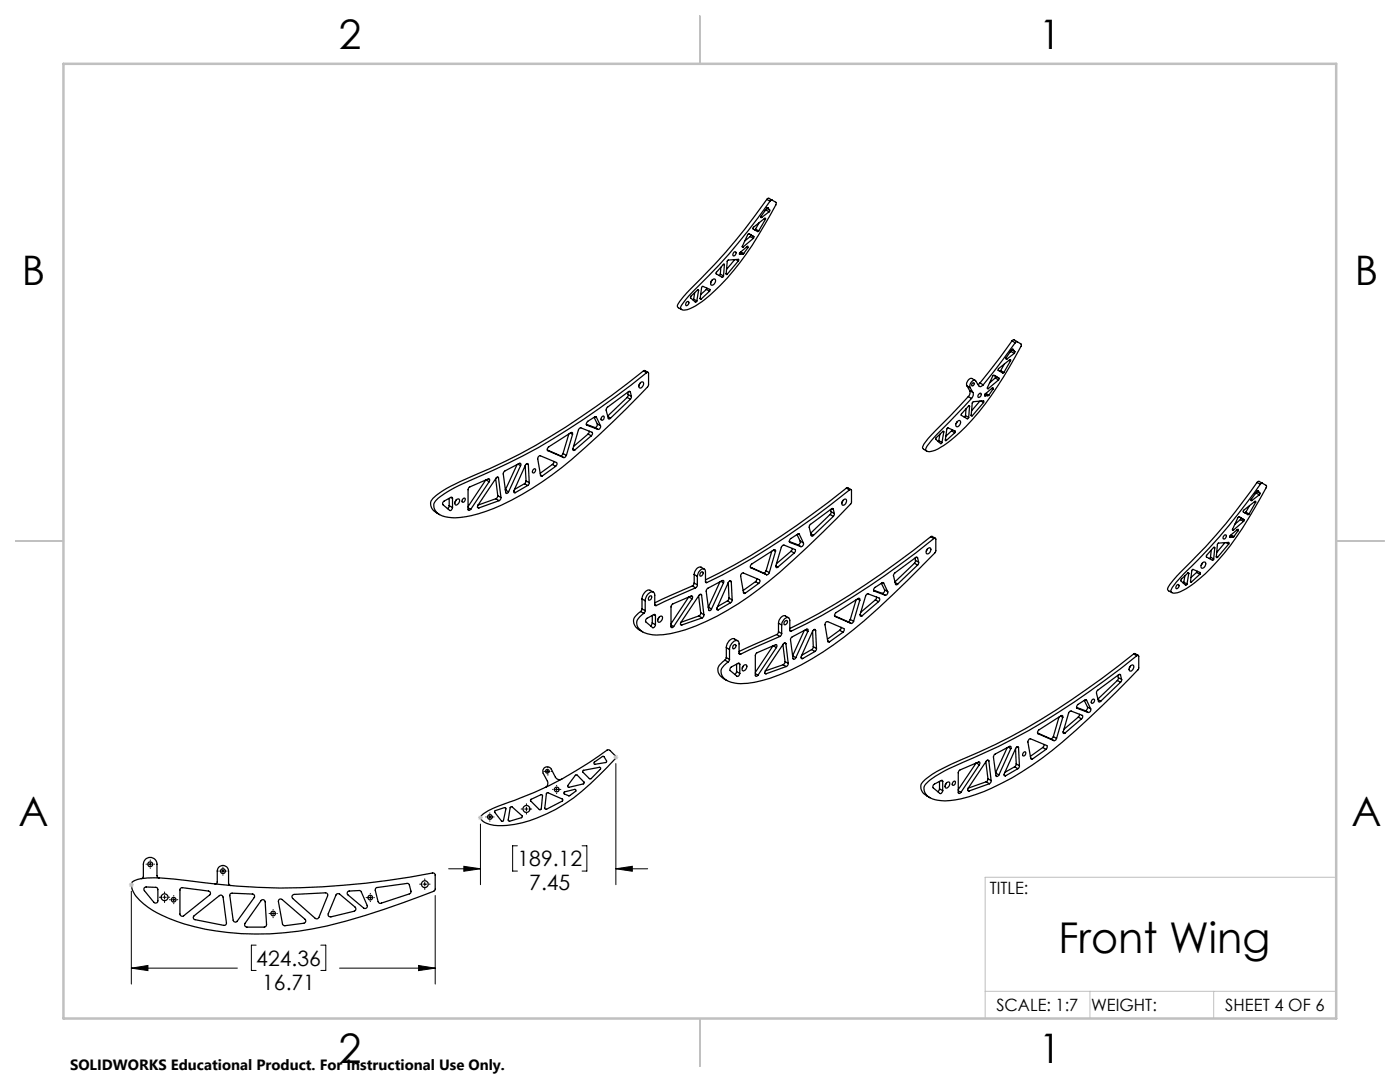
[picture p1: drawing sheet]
<svg xmlns="http://www.w3.org/2000/svg" width="279mm" height="216mm" viewBox="0 0 279 216" stroke-linecap="round" stroke-linejoin="round" font-family="sans-serif">
<defs><g id="words">
<text font-size="8.5" x="211.2" y="190.2">Front Wing</text>
<g font-size="8.1">
<text x="67.6" y="9.7">2</text>
<text x="207.3" y="9.7">1</text>
<text x="4.4" y="57">B</text>
<text x="270.4" y="57">B</text>
<text x="3.7" y="164.9">A</text>
<text x="269.7" y="164.9">A</text>
<text x="67.6" y="212.2">2</text>
<text x="207.3" y="212.2">1</text>
</g>
<g font-size="4.2">
<text x="103.3" y="172.9">189.12</text>
<text x="105.6" y="177.6">7.45</text>
<text x="51.1" y="192.7">424.36</text>
<text x="52.3" y="197.5">16.71</text>
</g>
<g font-size="3.4">
<text x="197.6" y="178.4">TITLE:</text>
<text x="198.8" y="201.7">SCALE: 1:7</text>
<text x="217.7" y="201.8">WEIGHT:</text>
<text x="244.5" y="201.7">SHEET 4 OF 6</text>
</g>
<text font-size="3" x="14" y="213.5">SOLIDWORKS Educational Product. For Instructional Use Only.</text>
</g></defs>
<g fill="none" stroke="#000" stroke-width=".25">
<path d="M153 39.8a126.4 126.4 0 0 1-16 18.7l-1.8 2.4v.3l.8 .6M153 39.8l.4-.3 .7 .4M153 39.8l.7 .3M154.1 39.9l-.4 .2M154.1 39.9l.7 .5 .1 .2a80.9 80.9 0 0 1-9.8 14.9 23.4 23.4 0 0 1-7.4 6.1 1.57 1.57 0 0 1-1.8 0v-.4a19.5 19.5 0 0 1 4-4.6 107.1 107.1 0 0 0 13.8-16.5M138.4 59.7l-.1 .2M138.4 59.7l.7 .3M138.6 58.4l-.2 1.3M139.2 57.9l.2 .1M139.4 58v-.2h-.2l-1.4 1.5 1 1 .3-.3M139.4 58l-.3 2M139.7 59.5l.2 .2"/>
<path d="M141 57.7l.6 .4M141 57.7l-1.2 1.1M141.1 57.5l-.1 .2M141.6 58.1l.1-.4-1.5-.5-.2 .1-.3 2.2 .1 .2h.1M141.6 58.1l-1.7 1.6M142 56.1a.45 .45 0 0 1 .3-.4 .45 .45 0 0 1 .5 .2 .76 .76 0 0 1-.9 .9zM142.1 55.9l-.2 .4M143.8 54.7l-.3 .3M143.8 54.7l.6 .4M143.9 53.3l-.1 1.4M144.4 52.7l.2 .1M144.6 52.8l-.2-.1-1.5 1.8 1.2 .9 .3-.3"/>
<path d="M144.6 52.8l-.2 2.3M144.9 54.6l.2 .1M146.4 50.4l.2-.2a.43 .43 0 0 1 .3 .6 .43 .43 0 0 1-.5 .2l-.1-.2zM146.6 51.8l-1.6 2M146.9 51.8l.5 .3M147.4 52.1v-.3l-2.1 .1-.2 .2-.2 2.7 .2-.1M147.4 52.1l-2.3 2.6M147.6 50.7l.1 .1M147.7 50.4l-.1 .2 .1 .2M147.7 50.4l.6 .3M147.8 50.3l.6 .3M148.1 49.2l.2 .1"/>
<path d="M148.3 50.7l-.6 .1M148.4 50.6l-.1 .1M149 49.3l.3 .1M149.3 49.4l-.1-.3-1.5 1.3M149.3 49.4l-.9 1.2M149.5 46.6l-.3 .2-1.1 2.4 .1 .2 .1-.1M149.5 46.6l.9 .6M149.5 46.6l.3 .2M149.7 47.2l.7 .4M149.7 47.2l-1.1 .9M149.8 46.8l-.1 .4M149.8 46.8l.6 .4"/>
<path d="M150.4 47.6l-2.1 1.7M150.4 47.2v.4M150.8 45.7l-.2 .1M150.8 45.7l.6 .4M151.5 44.4l-.7 1.3M151.8 43.3l.2 .1M152.5 43.6l.3 .2M152.8 43.8v-.2l-.2-.1-2.3 1.9v.3l.9 .5 .2-.1M152.8 43.8l-1.4 2.3M152.9 41.9l.6 .4M152.9 41.9l-.2 .1M153 41.6l-.1 .3"/>
<path d="M153 41.6l.6 .3M153 41.6l-1.1 1.5-.1 .3h.2M153.2 41.5h.1M153.2 41.5l-.2 .1M153.2 41.5l.4 .4M153.5 42.3l-1.5 1.1M153.6 41.9l-.1 .4M125.2 79.3l.6 .4M125.2 79.3l-3.9 3.7M125.3 78.3l.1 .4M125.4 78.7l-.2 .6M125.4 78.7l.6 .4"/>
<path d="M125.6 78.1l.2 .1M125.8 78.2l-.3-.1-4.4 3.3-.1 .4 .4 1.7a.24 .24 0 0 0 .2 .1 .24 .24 0 0 0 .2-.2M125.8 79.7l-4 3.7M125.8 78.2l.2 .9M126 79.1l-.2 .6M127.7 76.4a.41 .41 0 0 1 .7-.1 .41 .41 0 0 1-.1 .6 .46 .46 0 0 1-.3 .5 .46 .46 0 0 1-.5-.2zM127.8 76.4l-.3 .4M128.4 74a145 145 0 0 1-30.6 19.5 53.6 53.6 0 0 0-10.6 5.2l-.4 .4a1.81 1.81 0 0 0-.9 1.7 1.81 1.81 0 0 0 1.2 1.5l.6 .4M128.4 74l.2-.1 .7 .4M128.4 74l.6 .4M137 60.3l.2-.2a.43 .43 0 0 1 .2 .6 .43 .43 0 0 1-.5 .2zM193 77l.6 .4"/>
<path d="M193 77l.5 1M193.3 79.1l-4.4 4.6a26.5 26.5 0 0 0-4.8 5.4v.4l.9 .5M193.3 79.1l.6 .4M193.5 78a1.18 1.18 0 0 1-.2 1.1M193.5 78l.7 .3M193.6 77.4l.6 .9M194.1 76.5l.2-.1a.34 .34 0 0 1 0 .4 .34 .34 0 0 1-.4 .1zM194.2 78.3a1.04 1.04 0 0 1-.3 1.2M194.6 75.9l-.6-.4a1.11 1.11 0 0 0-1 1.5M195.4 78.6l.2-.1a.44 .44 0 0 1 .1 .5 .44 .44 0 0 1-.5 .2zM195.6 76.4l-.4 .3M195.6 76.4l.6 .4"/>
<path d="M196.2 76.8a.52 .52 0 0 1-.9 .2l-.6-1a.81 .81 0 0 0-1.1 .9v.5M196.5 79h.1M196.6 78.6l-.1 .2 .1 .2M196.6 78.6l.6 .4M196.7 78.5l.6 .3M197.1 77.4l.1 .1M197.2 79h-.6M197.3 78.8l-.1 .2M197.9 77.5l.3 .2M198.2 77.7v-.3h-.1l-1.5 1.2M198.2 77.7l-.9 1.1M198.4 74.9l-.3 .1-1 2.3v.2h.1"/>
<path d="M198.4 74.9l1 .6M198.4 74.9l.3 .2M198.6 75.4l.7 .4M198.6 75.4l-1.1 1M198.7 75.1l-.1 .3M198.7 75.1l.7 .4M199.3 75.8l-2.1 1.7M199.4 75.5l-.1 .3M199.7 73.9l-.2 .2M199.7 73.9l.6 .4M200.4 72.6l-.7 1.3M200.8 71.5l.1 .1"/>
<path d="M201.4 71.9l.2 .1M201.6 72l.1-.2h-.1l-2.4 1.9v.2l.9 .6 .2-.2M201.6 72l-1.3 2.3M201.8 70.1l.6 .4M201.8 70.1l-.2 .2M201.9 69.8l-.1 .3M201.9 69.8l-1.1 1.6-.1 .2h.2M201.9 69.8l.6 .4M202 68l-2.5 3.4-3.9 5M202 68l.4-.2 .6 .4M202 68l.6 .4M202.1 69.7h.1"/>
<path d="M202.2 69.7l-.3 .1M202.2 69.7l.3 .5M202.4 70.5l-1.5 1.1M202.5 70.2l-.1 .3M202.6 68.4l-6.4 8.4M203 68.2l.8 .5v.2a72.8 72.8 0 0 1-11.1 16.3 18.2 18.2 0 0 1-6.7 4.8 .96 .96 0 0 1-1.3-.3l.1-.2a20.8 20.8 0 0 1 4-4.7l5.1-5.3M203 68.2l-.4 .2M87.5 99.4a35.3 35.3 0 0 1 8.9-4.7 135.4 135.4 0 0 0 29.5-17.8l3.1-2.5a.21 .21 0 0 1 .3-.1 .21 .21 0 0 1 .1 .2l-.1 2.6a177.2 177.2 0 0 1-19.2 17.7 47.7 47.7 0 0 1-16.1 8.1 9.2 9.2 0 0 1-6.3-.2 1.84 1.84 0 0 1-1.1-1.6 1.84 1.84 0 0 1 .9-1.7zM89.6 99.4v1.5M90 99.3l.3 .1M90.3 99.4l-.2-.2-1.4 .8a.51 .51 0 0 0-.3 .7l1.3 1.1a.53 .53 0 0 0 .6-.5M90.3 99.4v1.9"/>
<path d="M91 99.8a.41 .41 0 0 1 .7-.2 .41 .41 0 0 1-.1 .7 .43 .43 0 0 1-.3 .4 .43 .43 0 0 1-.5-.3zM91 99.8l-.2 .4M92.4 99.6a.27 .27 0 0 1 .3-.2 .27 .27 0 0 1 .1 .4 .31 .31 0 0 1-.3 .4 .31 .31 0 0 1-.3-.3zM96.9 95.8l-3.5 5.3M97 95.7l.6 .4M97.6 96.1a.3 .3 0 0 0 .2-.3 .3 .3 0 0 0-.4-.2l-3.8 1.7-.2 .3v4a.27 .27 0 0 0 .3 .3 .27 .27 0 0 0 .2-.3M97.6 96.1l-3.7 5.5M98.9 95.5l.4 3.4M99 99.5l.6 .4M99 99.5l-3.6 1.3M99.2 95.2l.3 .2M99.3 98.9l-.1 .4-.2 .2"/>
<path d="M99.3 98.9l.7 .4M99.5 95.4a.25 .25 0 0 0-.3-.2 .25 .25 0 0 0-.2 .2l-3.6 5.4a.31 .31 0 0 0-.2 .3 .31 .31 0 0 0 .4 .3M99.5 95.4l.5 3.9M99.6 99.9l-4 1.5M100 99.3l-.2 .4-.2 .2M100.9 97.8h.1M100.9 97.8l.6 .3M102.6 98.1l.3 .2M103.2 92.7l-2.3 5.1M103.4 92.6l.5 .3M103.9 92.9a.26 .26 0 0 0 .1-.3 .26 .26 0 0 0-.4-.1l-3.1 1.7-.1 .4 .5 3.7a.29 .29 0 0 0 .4 .2 .29 .29 0 0 0 .2-.4M103.9 92.9l-2.4 5.2"/>
<path d="M104.7 96.5l.6 .4M104.7 96.5l-2 1.1M104.8 92.9l.2 3.1M105 96l-.3 .5M105 96l.6 .3M105.1 92.5l.3 .2M105.3 96.9l-2.4 1.4M105.4 92.7l-.2-.2-.4 .4-2.2 5v.4h.3M105.4 92.7l.2 3.6M105.6 96.3l-.3 .6M106.5 93.6h.1a.42 .42 0 0 1 .3 .5 .42 .42 0 0 1-.5 .3l-.1-.4zM107.8 94.8l.4 .2"/>
<path d="M109.2 89.8l2.7 1.1M109.3 89.9h.1M109.3 89.9l3.2 1.4M110.2 92.7l.7 .4M110.2 92.7l-2.4 1.7M110.5 92.1v.3l-.3 .3M110.9 93.1a.52 .52 0 0 0 .2-.8l-3.3-1.4a.55 .55 0 0 0-.5 .7l.6 3.3 .3 .1M110.9 93.1l-2.7 1.9M111.9 90.9l.6 .4M112.4 90.5l-.3 .4h-.2M112.4 90.5l.6 .4M113 90.9l-.2 .3-.3 .1"/>
<path d="M113.5 86.6l-1.1 3.9M113.8 86.4l.5 .3M114.3 86.7a.24 .24 0 0 0 0-.3 .24 .24 0 0 0-.4-.1l-4.4 2.8a.5 .5 0 0 0-.2 .8M114.3 86.7l-1.3 4.2M114.3 89.6l.4 .2M117 84.7l1.7 .6M117.1 84.8h.1M117.1 84.8l2.2 .9M117.4 86.6l.6 .4M117.4 86.6l-2.9 2.5M117.6 86l-.2 .6M118 87a.46 .46 0 0 0 .1-.7l-2.2-.9h-.2l-.2 .3-1.2 3.8a.24 .24 0 0 0 .1 .3 .24 .24 0 0 0 .3 0"/>
<path d="M118 87l-3.3 2.8M118.6 83.3l.6 1.3M118.7 85.3l.6 .4M118.9 83.1l.1 .2M119 83.3l-.3-.1-1.4 .9a.52 .52 0 0 0-.2 .7M119 83.3l.8 1.6M119.2 84.6a.57 .57 0 0 1-.5 .7M119.2 84.6l.6 .3M119.8 84.9a.58 .58 0 0 1-.5 .8M120.1 83.2l.2-.2a.34 .34 0 0 1 .3 .3 .34 .34 0 0 1-.2 .4l-.2 .2-.3-.2zM121.3 83.1l.5 .3M168.2 99.8l.3-.2a.39 .39 0 0 1 .5 .2 .39 .39 0 0 1-.2 .5 .43 .43 0 0 1-.3 .5 .43 .43 0 0 1-.5-.3z"/>
<path d="M168.3 99.8l-.3 .4M168.9 97.4a155.4 155.4 0 0 1-28.1 18.3M168.9 97.4l.3-.1 .6 .4M168.9 97.4l.6 .4M169.5 97.8a.21 .21 0 0 1 .3-.1 .21 .21 0 0 1 .1 .2v2.6a196.7 196.7 0 0 1-18.4 17 46.4 46.4 0 0 1-17.7 8.9 7.7 7.7 0 0 1-5.8-.5 1.8 1.8 0 0 1 .1-3.2l.4-.3M169.5 97.8a150.5 150.5 0 0 1-28.4 18.4M187.4 87.9l-.1 .2M187.4 87.9l.6 .4M187.6 86.6l-.2 1.3M188.1 86.1l.2 .1M188.3 86.2l-.1-.2-1.5 1.5 1 1 .3-.2M188.3 86.2l-.3 2.1"/>
<path d="M188.7 87.8l.2 .1M189.9 86l.6 .4M189.9 86l-1.1 1M190 85.7l-.1 .3M190.5 86.4l.1-.4-1.5-.6-.2 .2-.2 2.2v.1h.2M190.5 86.4l-1.6 1.5M191 84.1l-.2 .5M191.1 84.1a.39 .39 0 0 1 .6-.1 .39 .39 0 0 1-.1 .6 .47 .47 0 0 1-.3 .5 .47 .47 0 0 1-.6-.2zM192.7 82.9l-.3 .3M192.7 82.9l.6 .4M192.8 81.6l-.1 1.3M193.3 81l.2 .1"/>
<path d="M193.5 81.1l-.1-.1-1.6 1.7v.2l1.2 .7 .3-.3M193.5 81.1l-.2 2.2M193.8 82.8l.3 .1M195.5 80l-1.6 2M195.8 80l.5 .3M196.3 80.3v-.3l-2.2 .2-.3 2.7 .1 .1 .2-.1M196.3 80.3l-2.2 2.6M249.7 99.8l.1 .1M250.7 98.4l.1-.3 .6 .3M250.7 98.4l.6 .3M250.7 98.4l-.2 .1M250.9 96.3a120.6 120.6 0 0 1-16.1 18.7l-1.3 1.6-.5 .9 .2 .4 .7 .4"/>
<path d="M250.9 96.3l.3-.3 .7 .4M250.9 96.3l.6 .3M251 97.9h.1M251.1 97.9l-.2 .1-1.2 1.6v.3h.1M251.1 97.9l.3 .5M251.3 98.7l-1.5 1.2M251.4 98.4l-.1 .3M251.9 96.4l.8 .4 .1 .3a92.9 92.9 0 0 1-8.5 13.3 29.9 29.9 0 0 1-8.2 7.4 2.7 2.7 0 0 1-2.2 .5l-.2-.3v-.3a17.2 17.2 0 0 1 4-4.6 113 113 0 0 0 13.8-16.5M251.9 96.4l-.4 .2M89.6 100.9v.3l-.3 .3M89.6 100.9l.7 .4M93.4 101.3l.5 .3"/>
<path d="M95.3 101.2l.3 .2M128.1 119.5l.7 .4M128.1 119.5v2M128.8 119.9a1.61 1.61 0 0 1 1.6-1.8l.3 .5v2M128.8 119.9v1.9M129.6 119.1l.2-.2a.45 .45 0 0 1 .2 .6 .45 .45 0 0 1-.6 .2zM130.4 118.1l-.6-.3a1.49 1.49 0 0 0-1.7 1.5v.2M138.1 119.5a.3 .3 0 0 0 .2-.4 .3 .3 0 0 0-.4-.2l-3.6 1.6-.3 .3-.1 4.2a.27 .27 0 0 0 .3 .3 .27 .27 0 0 0 .2-.3M138.1 119.5l-3.7 5.5M138.1 119.5l-.7-.4-3.5 5.4M138.2 116.9l-7.5 3.4M138.2 116.9l.6 .4"/>
<path d="M138.5 116.3l-.1 .5-.2 .1M138.5 114.6l.7 .4M138.5 116.3l.7 .4M138.5 114.6v1.7M138.8 117.3l-7.8 3.5M139.2 116.7l-.1 .3-.3 .3M139.2 115a1.46 1.46 0 0 1 1.3-1.5l.2 .2 .1 .4v1.9M139.2 115v1.7M139.4 118.9l.4 3.4M139.7 118.6l.3 .1M139.8 114.3l.3-.2a.45 .45 0 0 1 .1 .6 .45 .45 0 0 1-.5 .2zM140 118.7a.27 .27 0 0 0-.3-.1 .27 .27 0 0 0-.2 .2l-3.6 5.4-.1 .4 .3 .1"/>
<path d="M140 118.7l.5 4M140.5 113.6l-.6-.4a1.3 1.3 0 0 0-1.4 1.4M140.8 116l.1 .3 .2-.1M140.8 116.1l.3 .1M143.7 116.1l-2.3 5M143.9 116l.5 .3M144.4 116.3a.26 .26 0 0 0 .1-.3 .26 .26 0 0 0-.4-.1l-2.9 1.5-.2 .3 .4 4a.29 .29 0 0 0 .4 .1 .29 .29 0 0 0 .2-.3M144.4 116.3l-2.4 5.2M145.2 119.9l.6 .4M145.2 119.9l-2 1.1M145.3 116.3l.2 3M145.5 119.3l-.3 .6"/>
<path d="M145.5 119.3l.6 .4M145.6 115.9l.3 .2M145.9 116.1l-.1-.2-.4 .2-2.3 5.1a.25 .25 0 0 0-.1 .4 .25 .25 0 0 0 .4 .1M145.9 116.1l.2 3.6M146.1 119.7l-.3 .6M148.4 118.1l.3 .3M149.8 113.2l2.6 1.1M149.8 113.3h.1M149.8 113.3l3.2 1.4M150.8 116.1l.6 .3M150.8 116.1l-2.5 1.7M151 115.5l-.2 .6"/>
<path d="M151.4 116.4a.5 .5 0 0 0 .2-.7l-3.3-1.4a.55 .55 0 0 0-.5 .7l.6 3.3 .1 .1h.2M151.4 116.4l-2.7 2M152.4 114.3l.6 .4M152.9 113.9l-.3 .4h-.2M152.9 113.9l.6 .4M153.5 114.3l-.2 .3-.3 .1M154 110l-1.1 3.9M154.3 109.8l.5 .2M154.8 110a.23 .23 0 0 0-.1-.3 .23 .23 0 0 0-.3 0l-4.4 2.8a.53 .53 0 0 0-.2 .8M154.8 110l-1.3 4.3M154.8 113l.4 .2M157.5 108.1l1.7 .6"/>
<path d="M157.6 108.2h.1M157.6 108.2l2.2 .9M157.9 110l.6 .3M157.9 110l-2.9 2.5M158.1 109.4l-.2 .6M158.5 110.3a.46 .46 0 0 0 .1-.7l-2.1-.8h-.3l-.2 .3-1.2 3.8a.24 .24 0 0 0 .1 .3 .24 .24 0 0 0 .3 0M158.5 110.3l-3.3 2.9M159.1 106.7l.6 1.3M159.2 108.7l.6 .4M159.3 106.5l.2 .1M159.5 106.6l-.2-.1-1.5 1a.57 .57 0 0 0-.2 .7M159.5 106.6l.8 1.7"/>
<path d="M159.7 108a.57 .57 0 0 1-.5 .7M159.7 108l.6 .3M160.3 108.3a.58 .58 0 0 1-.5 .8M161.8 106.5l.5 .3M165.7 102.7l.6 .3M165.7 102.7l-3.9 3.7M165.8 101.7l.1 .4M165.9 102.1l-.2 .6M165.9 102.1l.6 .4M166.1 101.5l.2 .1M166.3 101.6l-.2-.1-4.4 3.2-.2 .5 .4 1.7a.24 .24 0 0 0 .2 .1 .24 .24 0 0 0 .2-.2M166.3 103l-4 3.8"/>
<path d="M166.3 101.6l.2 .9M166.5 102.5l-.2 .5M170.9 119.7l-1.2 3.9M171.1 119.5l.5 .3M171.6 119.8a.24 .24 0 0 0 0-.4 .24 .24 0 0 0-.3 0l-4.4 2.8a.57 .57 0 0 0-.2 .8M171.6 119.8l-1.2 4.2M174.3 117.8l1.7 .6M174.4 117.9h.1M174.4 117.9l2.3 .9M174.7 119.7l.6 .4M174.7 119.7l-2.9 2.5M174.9 119.1l-.2 .6"/>
<path d="M175.9 116.4l.6 1.3M176 118.4l.7 .4M176.2 116.2l.2 .1M176.4 116.3l-.3-.1-1.4 1a.46 .46 0 0 0-.3 .7M176.4 116.3l.8 1.8M176.5 117.7a.57 .57 0 0 1-.5 .7M176.5 117.7l.7 .4M177.2 118.1a.57 .57 0 0 1-.5 .7M178.6 116.2l.6 .3M182.5 112.4l.6 .3M182.5 112.4l-3.9 3.7M182.6 111.4l.1 .4"/>
<path d="M182.7 111.8l-.2 .6M182.7 111.8l.6 .4M182.9 111.2l.2 .1M183.1 111.3l-.3-.1-4.3 3.2-.2 .5 .4 1.7a.24 .24 0 0 0 .3 .1 .24 .24 0 0 0 .2-.2M183.1 111.3l.2 .9M183.1 112.7l-3.9 3.8M183.3 112.2l-.2 .5M185.1 109.5l-.2 .4M185.1 109.5a.38 .38 0 0 1 .6-.1 .38 .38 0 0 1 0 .6 .48 .48 0 0 1-.3 .5 .48 .48 0 0 1-.6-.2zM185.7 107.1a155.4 155.4 0 0 1-28.1 18.3M185.7 107.1l.2-.1 .8 .4M185.7 107.1l.7 .4"/>
<path d="M186.4 107.5a150.5 150.5 0 0 1-28.5 18.4M186.4 107.5a.21 .21 0 0 1 .2-.1 .21 .21 0 0 1 .2 .2l-.1 2.6a196.7 196.7 0 0 1-18.4 17 46.4 46.4 0 0 1-17.7 8.9 8 8 0 0 1-5.8-.5 1.81 1.81 0 0 1 .1-3.2l.4-.3M234.8 116.8l.3-.2a.43 .43 0 0 1 .1 .6 .43 .43 0 0 1-.5 .2zM236.3 116.2l-.2 .1M236.3 116.2l.6 .3M236.5 114.9l-.2 1.3M237.1 114.3l-1.4 1.4v.2l.9 .9 .3-.3M237.1 114.3h.1v.1M237.1 114.3l.1 .1M237.2 114.4l-.3 2.1M237.6 116l.2 .1M238.8 114.2l.7 .4"/>
<path d="M238.8 114.2l-1.1 1.1M238.9 114l-.1 .2M239.5 114.6v-.4l-1.4-.6-.2 .1-.3 2.3v.2l.2-.1M239.5 114.6l-1.7 1.5M240 112.4l-.3 .4M240 112.3a.39 .39 0 0 1 .6-.1 .39 .39 0 0 1 0 .6 .48 .48 0 0 1-.4 .5 .48 .48 0 0 1-.5-.2zM241.6 111.2l-.3 .2M241.6 111.2l.6 .3M241.7 109.8l-.1 1.4M242.3 109.2l.1 .1M242.4 109.3v-.1l-.2 .1-1.5 1.6 .1 .2 1.2 .7 .2-.3M242.4 109.3l-.2 2.2"/>
<path d="M242.7 111.1l.3 .1M244.3 106.9l.2-.2a.44 .44 0 0 1 .2 .6 .44 .44 0 0 1-.6 .2v-.4zM244.5 108.3l-1.7 1.9M244.7 108.3l.5 .2M245.2 108.5v-.3l-2.1 .2-.1 .1-.3 2.7h.3M245.2 108.5l-2.2 2.7M245.4 107.2h.1M245.5 106.9l-.1 .2 .1 .1M245.5 106.9l.6 .3M245.7 106.8l.5 .3M246 105.7l.2 .1M246.1 107.2h-.6"/>
<path d="M246.2 107.1l-.1 .1M246.8 105.8l.3 .1M247.1 105.9l.1-.2-.2-.1-1.5 1.3M247.1 105.9l-.9 1.2M247.3 103.1l-.2 .2-1.1 2.4v.1h.2M247.3 103.1l.9 .6M247.3 103.1l.3 .2M247.5 103.7l.7 .3M247.5 103.7l-1 .9M247.6 103.3l-.1 .4M247.6 103.3l.6 .4M248.2 104l-2 1.8"/>
<path d="M248.2 103.7l.1 .2-.1 .1M248.6 102.2l-.2 .1M248.6 102.2l.7 .4M249.4 100.9l-.8 1.3M250.3 100.1l.3 .2M250.6 100.3v-.3h-.1l-2.4 1.9v.3l.9 .5 .3-.1M250.6 100.3l-1.3 2.3M127.8 122a2.35 2.35 0 0 0-1.3 2.2 2.58 2.58 0 0 0 1.7 1.9M127.8 122l.7 .4M128.1 121.5l-.3 .5M128.1 121.5l.7 .3M128.8 121.8l-.3 .6"/>
<path d="M130.2 124.3l-.4 .6M130.2 124.3l.6 .4M130.2 122.8v1.5M130.5 122.6l-1.3 .8a.56 .56 0 0 0-.3 .7l1.3 1.1a.53 .53 0 0 0 .6-.5M130.5 122.6h.2l.1 .2M130.5 122.7l.3 .1M130.7 120.6l.1 .3 .2-.1M130.7 120.6l.3 .2M130.8 122.8v1.9M131.5 123.2a.41 .41 0 0 1 .7-.2 .41 .41 0 0 1-.1 .7 .43 .43 0 0 1-.3 .4 .43 .43 0 0 1-.5-.3zM131.6 123.2l-.3 .3M133.9 124.7l.5 .3"/>
<path d="M135.8 124.6l.3 .1M139.5 122.9l.6 .4M139.5 122.9l-3.6 1.3M139.8 122.3l-.1 .5-.2 .1M139.8 122.3l.7 .4M140.1 123.3l-4 1.4M140.5 122.7l-.1 .3-.3 .3M141.4 121.1h.1M141.4 121.1l.6 .4M143.1 121.5l.3 .2M144.7 131.7a2.16 2.16 0 0 0-1.4 2.5 2.85 2.85 0 0 0 1.8 1.6M144.7 131.7l.6 .4"/>
<path d="M145 131.2l-.3 .5M145 129.2l.6 .4M145 131.2l.6 .4M145 129.2v2M145.6 131.6l-.3 .5M145.6 129.6a1.68 1.68 0 0 1 1.6-1.8l.3 .5v2.1M145.6 129.6v2M145.8 120.3l-2.4 1.4M146.5 128.7l.1-.1a.37 .37 0 0 1 .3 .4 .37 .37 0 0 1-.3 .4h-.1a.34 .34 0 0 1-.3-.3 .34 .34 0 0 1 .2-.3zM147 134l-.4 .6M147 134l.6 .4M147 132.5v1.5"/>
<path d="M147.2 127.8l-.6-.3a1.56 1.56 0 0 0-1.6 1.7M147.3 132.4l-1.4 .7-.2 .5v.2l1.4 1.1a.48 .48 0 0 0 .5-.5M147.3 132.4l.2-.1 .1 .2M147.3 132.4l.3 .1M147.5 130.4l.1 .2 .2-.1M147.5 130.4l.3 .1M147.6 132.5v1.9M148.4 132.9l-.3 .4M148.5 132.7a.38 .38 0 0 1 .5 .1 .38 .38 0 0 1 0 .5 .56 .56 0 0 1-.9 .4v-.4zM150.7 134.4l.6 .3M152.6 134.3l.3 .1M154.3 128.9l-3.6 5.3"/>
<path d="M154.3 128.8l.6 .4M154.9 129.2a.3 .3 0 0 0 .2-.3 .3 .3 0 0 0-.3-.2l-4 1.8-.1 4.2a.26 .26 0 0 0 .3 .3 .26 .26 0 0 0 .3-.3M154.9 129.2l-3.6 5.5M155 126.6l-7.5 3.4M155 126.6l.6 .4M155.4 126l-.4 .6M155.4 124.4l.6 .3M155.4 126l.6 .4M155.4 124.4v1.6M155.6 127l-7.8 3.5M156 126.4l-.4 .6M156 124.7a1.46 1.46 0 0 1 1.3-1.5l.3 .6v2"/>
<path d="M156 124.7v1.7M156.2 128.6l.5 3.4M156.3 132.6l.6 .4M156.3 132.6l-3.6 1.3M156.6 124.1l.3-.3a.37 .37 0 0 1 .3 .4 .37 .37 0 0 1-.3 .4h-.4zM156.6 128.3l.2 .1M156.7 132l-.1 .3-.3 .3M156.7 132l.6 .4M156.8 128.4a.27 .27 0 0 0-.2-.1 .27 .27 0 0 0-.3 .2l-3.5 5.3a.32 .32 0 0 0-.2 .4 .32 .32 0 0 0 .3 .2M156.8 128.4l.5 4M156.9 133l-4 1.4M157.3 132.4l-.1 .4-.3 .2"/>
<path d="M157.4 123.3l-.7-.4a1.3 1.3 0 0 0-1.3 1.5M157.6 125.8l.1 .2 .2-.1M157.6 125.8l.3 .1M158.2 130.8l.6 .4M158.2 130.8v.1M159.9 131.2l.3 .2M160.5 125.8l-2.3 5M160.7 125.7l.5 .3M161.2 126a.26 .26 0 0 0 .1-.3 .26 .26 0 0 0-.3-.1l-3 1.5-.2 .3 .5 4a.31 .31 0 0 0 .3 .1 .31 .31 0 0 0 .2-.3M161.2 126l-2.4 5.2M162 129.6l.6 .4M162 129.6l-2 1.1"/>
<path d="M162.2 126l.1 3M162.3 129l-.3 .6M162.3 129l.6 .4M162.5 125.6l.3 .2M162.6 130l-2.4 1.4M162.8 125.8l-.3-.2-.3 .3-2.3 5.1a.27 .27 0 0 0 0 .3 .27 .27 0 0 0 .3 .1M162.8 125.8l.1 3.6M162.9 129.4v.4l-.3 .2M165.2 127.8l.4 .3M166.5 122.9l2.7 1.1M166.6 123h.1M166.7 123l3.1 1.4"/>
<path d="M167.6 125.8l.6 .4M167.6 125.8l-2.5 1.7M167.9 125.2l-.1 .3-.2 .3M168.2 126.2a.5 .5 0 0 0 .2-.8l-3.2-1.4a.55 .55 0 0 0-.6 .7l.6 3.3 .4 .1M168.2 126.2l-2.6 1.9M169.2 124l.6 .4M169.7 123.6l-.2 .4h-.3M169.7 123.6l.7 .4M170.4 124l-.4 .4h-.2M171.7 122.7l.3 .2M175.3 120.1a.46 .46 0 0 0 .2-.8l-2.3-.8-.3 .1-1.2 4v.3h.3M175.3 120.1l-3.3 2.8"/>
<path d="M216.4 139.8l.6 1.3M216.7 139.6l.2 .1M216.9 139.7h-.4l-1.3 .8a.57 .57 0 0 0-.3 .8M216.9 139.7l.8 1.7M218 139.6l.1-.1a.41 .41 0 0 1 .4 .5 .41 .41 0 0 1-.5 .3 .38 .38 0 0 1-.3-.3 .38 .38 0 0 1 .3-.4zM219.1 139.6l.6 .3M223 135.8l.6 .3M223 135.8l-3.9 3.7M223.1 134.8l.1 .4M223.2 135.2l-.2 .6M223.2 135.2l.6 .4M223.4 134.6l.2 .1"/>
<path d="M223.6 134.7l-.1-.2-.2 .1-4.3 3.2-.2 .5 .4 1.6a.24 .24 0 0 0 .3 .2 .24 .24 0 0 0 .2-.2M223.6 134.7l.2 .9M223.6 136.1l-3.9 3.8M223.8 135.6l-.2 .5M225.6 132.9l.1-.1a.38 .38 0 0 1 .6 .1 .38 .38 0 0 1-.1 .5 .44 .44 0 0 1-.3 .5 .44 .44 0 0 1-.5-.2v-.5zM225.6 132.9l-.2 .4M226.2 130.5a145 145 0 0 1-30.6 19.5 51.5 51.5 0 0 0-10.5 5.2l-.5 .3a1.81 1.81 0 0 0-.8 1.8 1.81 1.81 0 0 0 1.1 1.5l.7 .4M226.2 130.5l.2-.1 .8 .4M226.2 130.5l.7 .3M105.9 159.5l2-.9h.3l-.2 2.9-.3 .1-1.8-1.8zM109.1 158.2h.3l2.8 1.2 .1 .3-3.4 1.8-.2-.2zM112.1 155.5a.94 .94 0 0 1-1.3-.4l-.8-1.6a.91 .91 0 0 0-1.2-.4 .91 .91 0 0 0-.4 1.2l.9 1.6a.94 .94 0 0 1-.5 1.2"/>
<path d="M112.6 158l2.1-.5a.22 .22 0 0 1 .2 .1 .22 .22 0 0 1 0 .3l-1.3 .9-1-.4zM114.8 154.7h.4l1.4 1.4v.2l-3 .8a.22 .22 0 0 1-.3-.1 .22 .22 0 0 1 0-.3zM116.3 153.7l3.3-.6a.22 .22 0 0 1 .3 .1 .22 .22 0 0 1-.1 .3l-2 1.9-1.5-1.3zM118.6 152.1l1.7-1.2 .2 .1 .6 .9-.2 .3-2.1 .3a.24 .24 0 0 1-.3-.1 .24 .24 0 0 1 .1-.3zM184.7 156.5a16.9 16.9 0 0 1 5.7-3.6 131.3 131.3 0 0 0 30.2-17.2l6.3-4.9a.21 .21 0 0 1 .2 0 .21 .21 0 0 1 .2 .2l-.1 2.6a190.5 190.5 0 0 1-19.2 17.7 48.3 48.3 0 0 1-16.2 8.1 9.3 9.3 0 0 1-6.2-.2 1.83 1.83 0 0 1-.9-2.7zM187.5 157.4l-.4 .6M187.5 157.4l.6 .4M187.5 155.9v1.5M187.8 155.8l-1.3 .7-.3 .5v.2l1.4 1.1a.53 .53 0 0 0 .5-.5M187.8 155.8h.3v.1M187.8 155.8l.3 .1M188.1 155.9v1.9"/>
<path d="M188.8 156.3a.41 .41 0 0 1 .7-.2 .41 .41 0 0 1-.1 .7 .43 .43 0 0 1-.3 .4 .43 .43 0 0 1-.5-.3zM188.9 156.2l-.3 .4M190.2 156.1l.2-.2a.34 .34 0 0 1 .3 .3 .34 .34 0 0 1-.2 .4l-.2 .1-.3-.1zM191.2 157.8l.6 .3M193.1 157.7l.3 .1M194.8 152.3l-3.6 5.3M194.8 152.2l.6 .4M195.4 152.6a.3 .3 0 0 0 .2-.3 .3 .3 0 0 0-.3-.3l-4 1.8-.1 4.4 .3 .1 .3-.2M195.4 152.6l-3.6 5.5M196.7 152l.5 3.4M196.8 156l.6 .4M196.8 156l-3.6 1.3"/>
<path d="M197.1 151.7l.2 .1M197.2 155.4l-.2 .5-.2 .1M197.2 155.4l.6 .4M197.3 151.8a.27 .27 0 0 0-.2-.1 .27 .27 0 0 0-.3 .2l-3.5 5.3a.32 .32 0 0 0-.2 .4 .32 .32 0 0 0 .3 .2M197.3 151.8l.5 4M197.4 156.4l-4 1.4M197.8 155.8l-.1 .3-.3 .3M198.7 154.2h.1M198.7 154.2l.7 .4M200.4 154.6l.3 .2M201 149.2l-2.3 5M201.2 149.1l.5 .3"/>
<path d="M201.7 149.4a.26 .26 0 0 0 .1-.3 .26 .26 0 0 0-.3-.2l-3.1 1.8-.1 .4 .5 3.7a.32 .32 0 0 0 .3 .1 .32 .32 0 0 0 .3-.3M201.7 149.4l-2.3 5.2M202.5 153l.6 .4M202.5 153l-2 1.1M202.7 149.4l.1 3M202.8 152.4l-.3 .6M202.8 152.4l.6 .4M203 149l.3 .2M203.1 153.4l-2.4 1.4M203.3 149.2a.29 .29 0 0 0-.4-.2 .29 .29 0 0 0-.2 .3l-2.3 5v.5h.3M203.3 149.2l.1 3.6M203.4 152.8l-.1 .4-.2 .2"/>
<path d="M204.2 150.2l.2-.2a.34 .34 0 0 1 .4 .3 .34 .34 0 0 1-.3 .4l-.2 .1-.2-.1zM205.7 151.2l.4 .2M207.1 146.3l2.6 1.1M207.2 146.4l3.1 1.4M207.2 146.4h.1M208.1 149.2l.6 .3M208.1 149.2l-2.5 1.7M208.4 148.6l-.3 .6M208.7 149.5a.6 .6 0 0 0 .2-.7l-3.2-1.4a.61 .61 0 0 0-.6 .7l.6 3.2 .1 .2 .3-.1M208.7 149.5l-2.6 1.9M209.7 147.4l.6 .4M210.2 147l-.3 .4h-.2"/>
<path d="M210.2 147l.7 .4M210.9 147.4l-.3 .3-.3 .1M211.3 143.1l-1.1 3.9M211.7 142.9l.4 .3M212.1 143.2a.24 .24 0 0 0 0-.4 .24 .24 0 0 0-.3 0l-4.4 2.8a.57 .57 0 0 0-.2 .8M212.1 143.2l-1.2 4.2M212.2 146l.3 .3M214.8 141.1l1.7 .7M214.9 141.3h.1M214.9 141.3l2.3 .9M215.2 143.1l.6 .3M215.2 143.1l-2.9 2.5"/>
<path d="M215.4 142.5l-.2 .6M215.8 143.4a.46 .46 0 0 0 .2-.7l-2.4-.8-.3 .4-1.1 3.7a.23 .23 0 0 0 0 .3 .23 .23 0 0 0 .3 0M215.8 143.4l-3.3 2.9M216.5 141.8l.7 .4M217 141.1a.57 .57 0 0 1-.5 .7M217 141.1l.7 .3M217.7 141.4a.54 .54 0 0 1-.5 .8M26.4 176l.2-.2a9.7 9.7 0 0 1 5.5-.6l2.6 .2a142 142 0 0 0 33.9 1.2 179 179 0 0 0 17.9-2.4l.4 .3v3l-.2 .2a144.5 144.5 0 0 1-24.3 7.6 52.5 52.5 0 0 1-28.7-2.1 14.1 14.1 0 0 1-7.1-5.2l-.4-1.4zM28.8 177.1l.2-.1 2.3 .1 .2 .3v2.3a.45 .45 0 0 1-.3 .5 .45 .45 0 0 1-.5-.2l-1.9-2.4zM31.8 175.2l-.3-.2-.2-.3v-2.3a1.36 1.36 0 0 0-1.3-1.3 1.36 1.36 0 0 0-1.4 1.3v2.5l-.4 .4M36.1 177.2l.3-.1 5.2 .7a.44 .44 0 0 1 .4 .3 .44 .44 0 0 1-.2 .5l-5.1 4.1a.47 .47 0 0 1-.8-.3v-4.9zM42.9 176.4a.43 .43 0 0 0 .5-.5v-2.1a1.13 1.13 0 0 1 1.1-1.1 1.13 1.13 0 0 1 1.1 1.1v2.4l.1 .3 .3 .2"/>
<path d="M46 178.3l4.4 .1a.45 .45 0 0 1 .3 .7l-3.4 4.7a.45 .45 0 0 1-.4 .2 .45 .45 0 0 1-.4-.4l-.6-4.9zM52.2 179.6l.4-.1 .3 .5 .2 4.7-.4 .3h-3.4a.47 .47 0 0 1-.4-.3 .47 .47 0 0 1 0-.4zM55.8 179.4l.5 .1 4.6 3.9a.47 .47 0 0 1-.3 .8l-3.7 .5-.4-.1-.9-4.7zM58.3 178.7l.4-.2 6.2-.3a.46 .46 0 0 1 .5 .6l-1.8 4.3a.46 .46 0 0 1-.7 .1l-4.5-3.9-.1-.3zM67.2 178.4l.3-.1 .3 .1 3.1 2.6a.48 .48 0 0 1-.2 .8l-4.7 1.2a.46 .46 0 0 1-.4-.2 .46 .46 0 0 1-.1-.5zM69.5 177.9l2.2-.2 .3 .1 1.3 2.9a.46 .46 0 0 1-.2 .5 .46 .46 0 0 1-.5 0l-3.2-2.7-.1-.3zM75.1 177.1l6.2-.9 .4 .4 .3 1.2-.2 .5-5.7 1.9a.45 .45 0 0 1-.6-.3l-.6-2.2zM96.1 162.8a18.1 18.1 0 0 1 6.6-3.1 83.1 83.1 0 0 0 18.7-10.1l.3 .1 1.1 1.1 .1 .4a48.7 48.7 0 0 1-10.2 9.2 25.1 25.1 0 0 1-12.5 4.3 5.7 5.7 0 0 1-4-1l-.3-.5zM98.7 161.9l2.2-.7 .1 .2-.5 2.4h-.4l-1.4-1.7zM101.9 161h.3l2 1.8v.3l-2.5 .8-.2-.1zM38.7 182.7l5.1-4a.46 .46 0 0 1 .7 .3l.7 5.1a.44 .44 0 0 1-.5 .5l-5.8-1.1a.44 .44 0 0 1-.3-.3 .44 .44 0 0 1 .1-.5z"/>
<circle cx="109.2" cy="153.9" r=".37"/>
<circle cx="111.1" cy="157.5" r=".46"/>
<circle cx="30" cy="172.5" r=".48"/>
<circle cx="32.8" cy="179" r=".68"/>
<circle cx="34.7" cy="179.5" r=".47"/>
<circle cx="44.5" cy="173.8" r=".49"/>
<circle cx="73.9" cy="179.1" r=".48"/>
<circle cx="84.8" cy="176.4" r=".68"/>
<circle cx="97.8" cy="163" r=".48"/>
<circle cx="105.1" cy="161.4" r=".7"/>
<circle cx="54.5" cy="182.3" r=".47"/>
</g>
<g fill="none" stroke="#000" stroke-width=".2">
<path d="M108.5 153.9h.1M108.9 153.9h.7M109.2 153.2h.1M109.2 154.6h.1M109.2 153.5v.8M110 153.9h.1M110.3 157.5h.1M110.7 157.5h.8M111.1 156.7v.1M111.1 157.2v.7M111.1 158.3v.1M111.8 157.5h.1"/>
<path d="M122.9 152.4v24.1M26.2 177.8v18.6M29.1 172.4h.1M29.6 172.4h.7M30 171.6v.1M30 172.1v.7M30 173.2v.1M30.7 172.4h.1M31.8 179h.3M32.5 179h.7M32.8 178v.3M32.8 178.7v.7"/>
<path d="M32.8 179.8v.3M33.5 179h.4M33.8 179.5h.1M34.3 179.5h.7M34.7 178.7v.1M34.7 179.2v.7M35.4 179.5h.1M43.6 173.8h.2M44.1 173.8h.7M44.5 173v.1M44.5 173.5v.7M44.5 174.6v.1"/>
<path d="M45.2 173.8h.1M73.1 179.1h.1M73.5 179.1h.8M73.9 178.3v.1M73.9 178.8v.7M73.9 179.8v.1M74.6 179.1h.1M83.7 176.4h.4M84.4 176.4h.8M84.8 175.4v.3M84.8 176.1v.7M84.8 177.2v.3"/>
<path d="M85.5 176.4h.3M86.9 178.7v17.7M89.5 173.4h6.4M92.6 172.9l3.3 .5-3.3 .4zM95.9 164.4v12.1M96.9 163h.1M97.4 163h.7M97.8 162.2v.1M97.8 162.7v.7M97.8 163.8v.1M98.5 163h.1M103.3 168.8h-1v5h1"/>
<path d="M104 161.4h.3M104.7 161.4h.7M105.1 160.4v.3M105.1 161v.8M105.1 162.1v.4M105.8 161.4h.3M116.2 168.8h.9v5h-.9M122.9 173.4l3.3-.5v.9zM122.9 173.4h6.4M26.2 193.2l3.3-.5v1zM26.2 193.2h21.2M34.7 180.2v.1"/>
<path d="M51.1 188.6h-.9v5h.9M53.7 182.3h.1M54.2 182.3h.7M54.5 181.5h.1M54.5 181.9v.7M54.5 183v.1M55.2 182.3h.2M64 188.6h1v5h-1M67.8 193.2h19.1M83.5 192.7l3.4 .5-3.4 .5z"/>
</g>
<g fill="none" stroke="#c0c0c0" stroke-width=".2">
<path d="M122.4 151.1h1M122.6 150.7l.7 .7M122.9 150.6v1M123.3 150.7l-.7 .7M25.7 176.6h1M25.9 176.2l.7 .7M26.2 176.1v1M26.6 176.2l-.7 .7M95.4 163.2h1M95.5 162.8l.7 .7M95.9 162.7v1M96.2 162.8l-.7 .7"/>
<path d="M266.7 175h-70.1v28.2M196.6 197.8h70.1M217.5 197.8v5.4M242.2 197.8v5.4"/>
</g>
<path d="M139.7 3.2v9.5M3.1 107.9h9.6M266.7 107.9h9.5M139.7 203.2v9.6" fill="none" stroke="#c0c0c0" stroke-width=".25"/>
<path d="M12.7 12.7h254v190.5h-254z" fill="none" stroke="#c0c0c0" stroke-width=".5"/>
<path d="M26.2 193.2l3.3-.5v1zM83.5 192.7l3.4 .5-3.4 .5zM92.6 172.9l3.3 .5-3.3 .4zM122.9 173.4l3.3-.5v.9z" fill="#000"/>
<use href="#words"/>
</svg>
